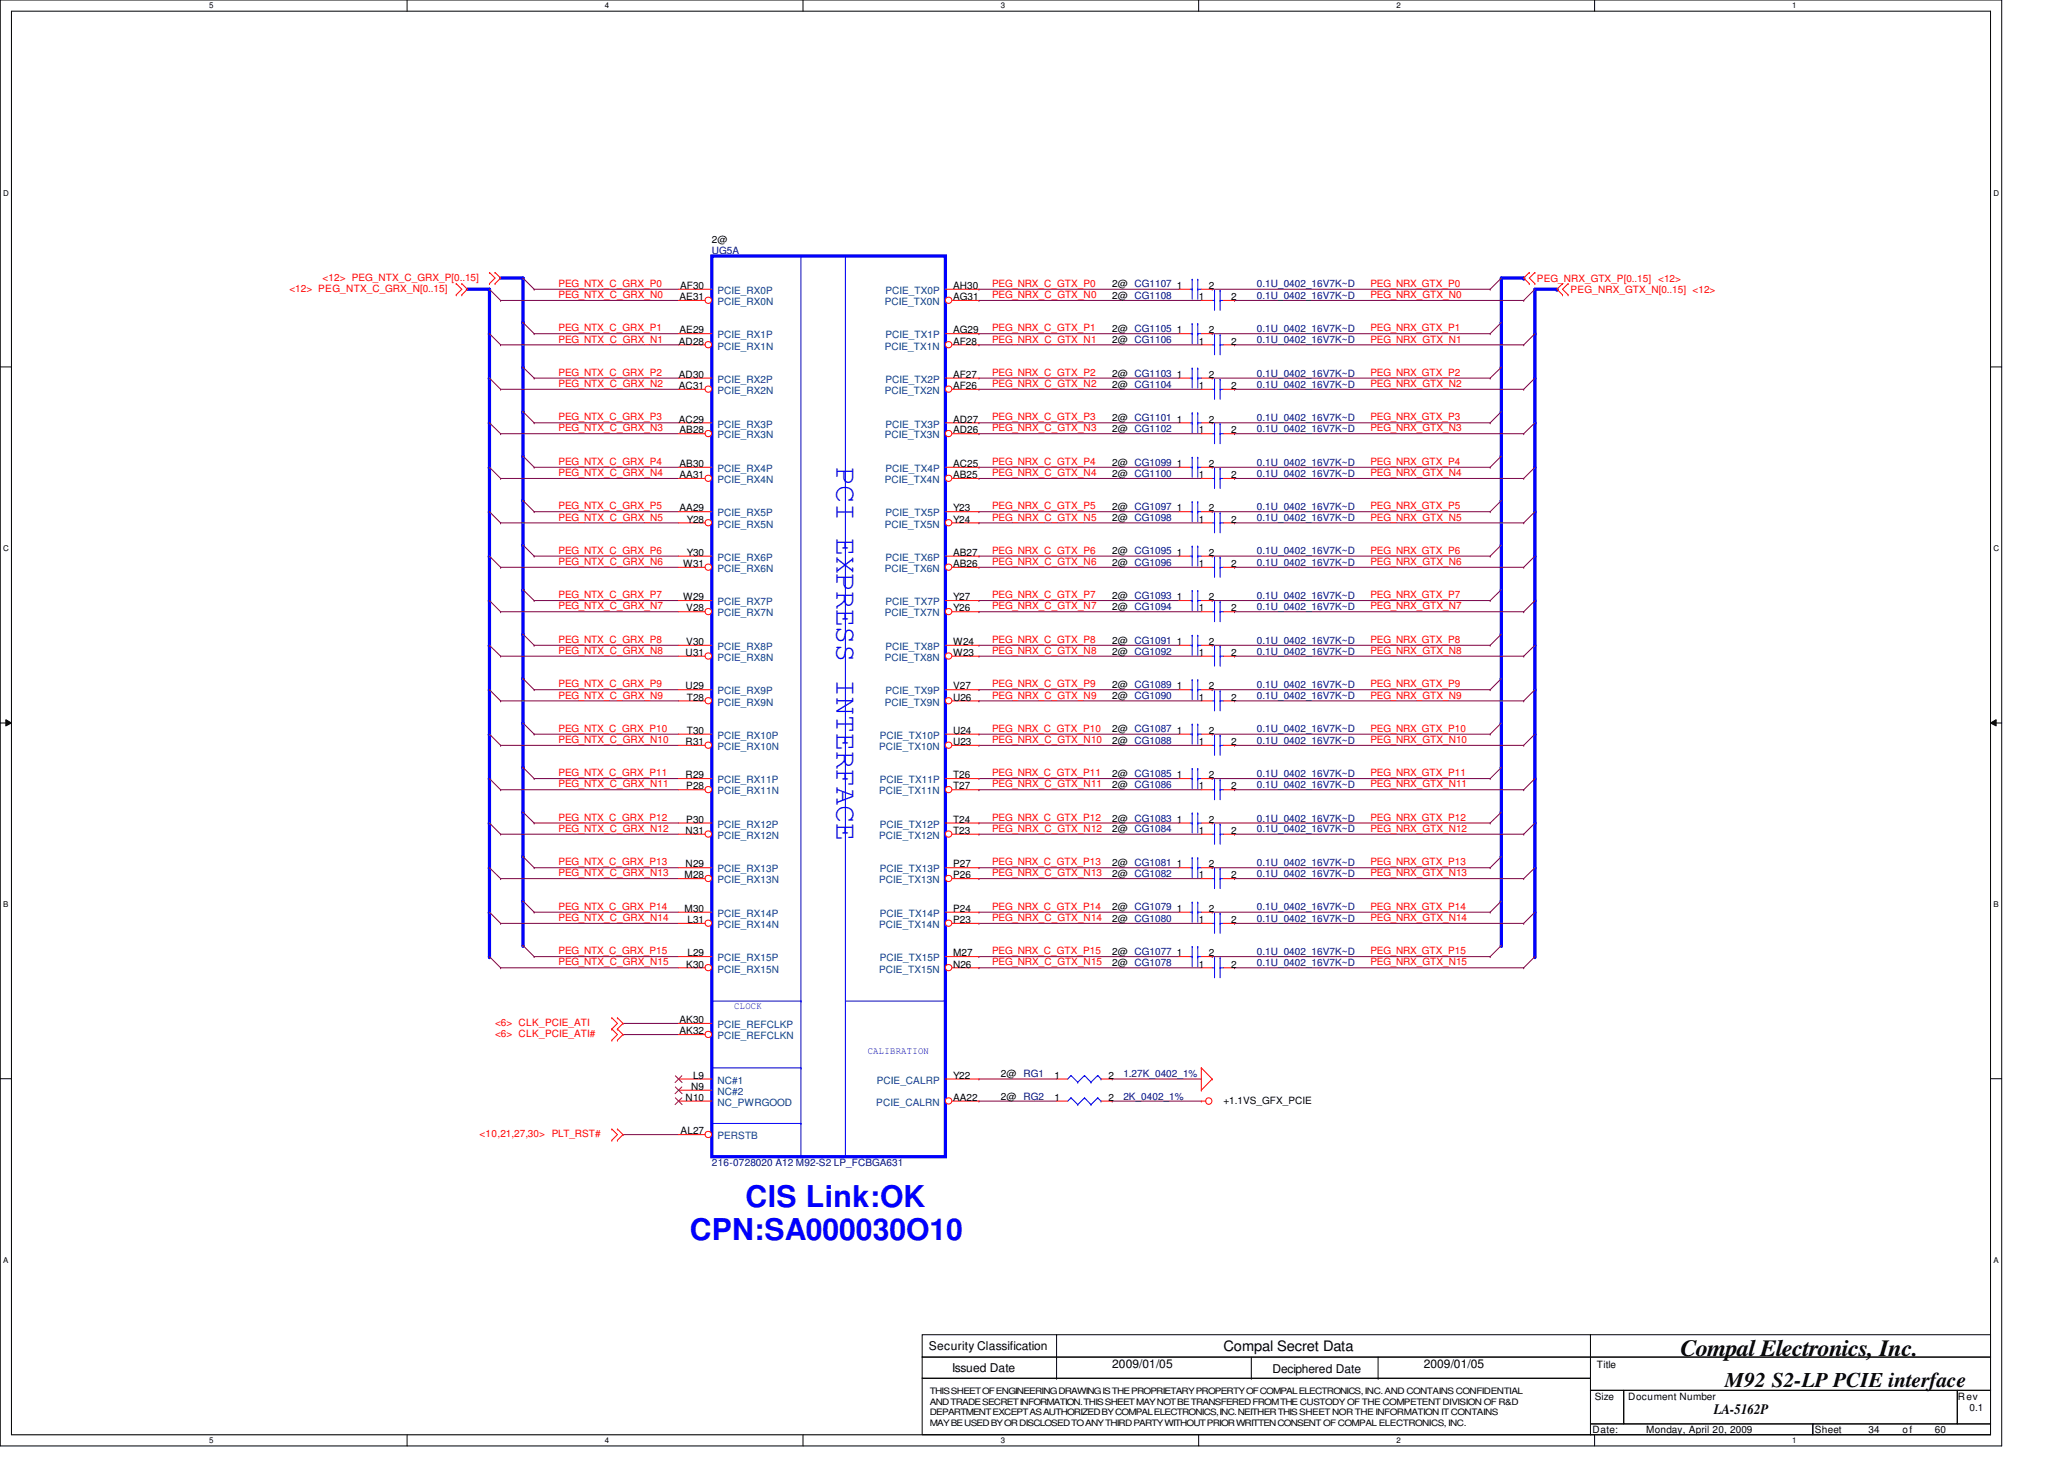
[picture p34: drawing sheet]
<svg xmlns="http://www.w3.org/2000/svg" width="297mm" height="210mm" viewBox="0 0 297 210" stroke-linecap="round" stroke-linejoin="round" font-family="sans-serif">
<defs><g id="words">
<g font-size="4.3" fill="#00f">
<text x="120.4" y="67.2" transform="rotate(90 120.4 67.2)">PCI EXPRESS INTERFACE</text>
<text x="107.3" y="173.7">CIS Link:OK</text>
<text x="99.3" y="178.4">CPN:SA000030O10</text>
</g>
<text font-size="3.3" x="241.8" y="195.1">Compal Electronics, Inc.</text>
<text font-size="3" x="248.2" y="199.6">M92 S2-LP PCIE interface</text>
<g font-size="2.1">
<text x="176.1" y="194.4">Compal Secret Data</text>
<text x="246.6" y="203.5">LA-5162P</text>
</g>
<g font-size="1.7">
<text x="133.7" y="194.3">Security Classification</text>
<text x="137" y="197.3">Issued Date</text>
<text x="160.1" y="196.8">2009/01/05</text>
<text x="183.1" y="197.5">Deciphered Date</text>
<text x="204.9" y="196.8">2009/01/05</text>
</g>
<g font-size="1.4">
<text x="102.4" y="35">2@</text>
<text x="97.9" y="41.6">AF30</text>
<text x="137.2" y="41.6">AH30</text>
<text x="160.1" y="41.4">2@ CG1107</text>
<text x="169.4" y="41.6">1</text>
<text x="174" y="41.6">2</text>
<text x="97.8" y="43.2">AE31</text>
<text x="97.8" y="48">AE29</text>
<text x="137.2" y="43.2">AG31</text>
<text x="137.2" y="48">AG29</text>
<text x="160.1" y="43">2@ CG1108</text>
<text x="160.1" y="47.8">2@ CG1105</text>
<text x="169.4" y="48">1</text>
<text x="172.5" y="43.2">1</text>
<text x="174" y="48">2</text>
<text x="177.2" y="43.2">2</text>
<text x="97.7" y="49.6">AD28</text>
<text x="137.2" y="49.6">AF28</text>
<text x="160.1" y="49.4">2@ CG1106</text>
<text x="172.5" y="49.6">1</text>
<text x="177.2" y="49.6">2</text>
<text x="97.7" y="56">AC31</text>
<text x="97.7" y="54.4">AD30</text>
<text x="137.2" y="56">AF26</text>
<text x="137.2" y="54.4">AF27</text>
<text x="160.1" y="55.8">2@ CG1104</text>
<text x="160.1" y="54.2">2@ CG1103</text>
<text x="169.4" y="54.4">1</text>
<text x="172.5" y="56">1</text>
<text x="174" y="54.4">2</text>
<text x="177.2" y="56">2</text>
<text x="97.7" y="60.8">AC29</text>
<text x="97.8" y="62.4">AB28</text>
<text x="137.2" y="62.4">AD26</text>
<text x="137.2" y="60.8">AD27</text>
<text x="160.1" y="60.6">2@ CG1101</text>
<text x="160.1" y="62.2">2@ CG1102</text>
<text x="169.4" y="60.8">1</text>
<text x="172.5" y="62.4">1</text>
<text x="174" y="60.8">2</text>
<text x="177.2" y="62.4">2</text>
<text x="97.8" y="68.8">AA31</text>
<text x="97.8" y="67.2">AB30</text>
<text x="137.2" y="68.8">AB25</text>
<text x="137.2" y="67.2">AC25</text>
<text x="160.1" y="67">2@ CG1099</text>
<text x="160.1" y="68.6">2@ CG1100</text>
<text x="169.4" y="67.2">1</text>
<text x="172.5" y="68.8">1</text>
<text x="174" y="67.2">2</text>
<text x="177.2" y="68.8">2</text>
<text x="97.8" y="73.6">AA29</text>
<text x="98.8" y="75.2">Y28</text>
<text x="137.2" y="75.2">Y24</text>
<text x="137.2" y="73.6">Y23</text>
<text x="160.1" y="73.4">2@ CG1097</text>
<text x="160.1" y="75">2@ CG1098</text>
<text x="169.4" y="73.6">1</text>
<text x="172.5" y="75.2">1</text>
<text x="174" y="73.6">2</text>
<text x="177.2" y="75.2">2</text>
<text x="98.3" y="81.6">W31</text>
<text x="98.8" y="80">Y30</text>
<text x="137.2" y="81.6">AB26</text>
<text x="137.2" y="80">AB27</text>
<text x="160.1" y="81.4">2@ CG1096</text>
<text x="160.1" y="79.8">2@ CG1095</text>
<text x="169.4" y="80">1</text>
<text x="172.5" y="81.6">1</text>
<text x="174" y="80">2</text>
<text x="177.2" y="81.6">2</text>
<text x="98.3" y="86.4">W29</text>
<text x="98.8" y="88">V28</text>
<text x="137.2" y="88">Y26</text>
<text x="137.2" y="86.4">Y27</text>
<text x="160.1" y="86.2">2@ CG1093</text>
<text x="160.1" y="87.8">2@ CG1094</text>
<text x="169.4" y="86.4">1</text>
<text x="172.5" y="88">1</text>
<text x="174" y="86.4">2</text>
<text x="177.2" y="88">2</text>
<text x="98.7" y="94.4">U31</text>
<text x="98.8" y="92.8">V30</text>
<text x="137.2" y="94.4">W23</text>
<text x="137.2" y="92.8">W24</text>
<text x="160.1" y="92.6">2@ CG1091</text>
<text x="160.1" y="94.2">2@ CG1092</text>
<text x="169.4" y="92.8">1</text>
<text x="172.5" y="94.4">1</text>
<text x="174" y="92.8">2</text>
<text x="177.2" y="94.4">2</text>
<text x="98.7" y="99.2">U29</text>
<text x="98.8" y="100.8">T28</text>
<text x="137.2" y="100.8">U26</text>
<text x="137.2" y="99.2">V27</text>
<text x="160.1" y="100.6">2@ CG1090</text>
<text x="160.1" y="99">2@ CG1089</text>
<text x="169.4" y="99.2">1</text>
<text x="172.5" y="100.8">1</text>
<text x="174" y="99.2">2</text>
<text x="177.2" y="100.8">2</text>
<text x="98.7" y="107.2">R31</text>
<text x="98.8" y="105.6">T30</text>
<text x="137.2" y="107.2">U23</text>
<text x="137.2" y="105.6">U24</text>
<text x="160.1" y="107">2@ CG1088</text>
<text x="160.1" y="105.4">2@ CG1087</text>
<text x="169.4" y="105.6">1</text>
<text x="172.5" y="107.2">1</text>
<text x="174" y="105.6">2</text>
<text x="177.2" y="107.2">2</text>
<text x="98.7" y="112">R29</text>
<text x="98.8" y="113.6">P28</text>
<text x="137.2" y="113.6">T27</text>
<text x="137.2" y="112">T26</text>
<text x="160.1" y="111.8">2@ CG1085</text>
<text x="160.1" y="113.4">2@ CG1086</text>
<text x="169.4" y="112">1</text>
<text x="172.5" y="113.6">1</text>
<text x="174" y="112">2</text>
<text x="177.2" y="113.6">2</text>
<text x="98.7" y="120">N31</text>
<text x="98.8" y="118.4">P30</text>
<text x="137.2" y="120">T23</text>
<text x="137.2" y="118.4">T24</text>
<text x="160.1" y="119.8">2@ CG1084</text>
<text x="160.1" y="118.2">2@ CG1083</text>
<text x="169.4" y="118.4">1</text>
<text x="172.5" y="120">1</text>
<text x="174" y="118.4">2</text>
<text x="177.2" y="120">2</text>
<text x="98.7" y="124.8">N29</text>
<text x="137.2" y="124.8">P27</text>
<text x="160.1" y="124.6">2@ CG1081</text>
<text x="169.4" y="124.8">1</text>
<text x="174" y="124.8">2</text>
<text x="98.5" y="126.4">M28</text>
<text x="98.5" y="131.2">M30</text>
<text x="137.2" y="126.4">P26</text>
<text x="137.2" y="131.2">P24</text>
<text x="160.1" y="131">2@ CG1079</text>
<text x="160.1" y="126.2">2@ CG1082</text>
<text x="169.4" y="131.2">1</text>
<text x="172.5" y="126.4">1</text>
<text x="174" y="131.2">2</text>
<text x="177.2" y="126.4">2</text>
<text x="98.9" y="132.8">L31</text>
<text x="98.9" y="137.6">L29</text>
<text x="137.2" y="132.8">P23</text>
<text x="137.2" y="137.6">M27</text>
<text x="160.1" y="137.4">2@ CG1077</text>
<text x="160.1" y="132.6">2@ CG1080</text>
<text x="169.4" y="137.6">1</text>
<text x="172.5" y="132.8">1</text>
<text x="174" y="137.6">2</text>
<text x="177.2" y="132.8">2</text>
<text x="98.8" y="139.2">K30</text>
<text x="137.2" y="139.2">N26</text>
<text x="160.1" y="139">2@ CG1078</text>
<text x="172.5" y="139.2">1</text>
<text x="177.2" y="139.2">2</text>
<text x="97.8" y="148.8">AK32</text>
<text x="97.8" y="147.2">AK30</text>
<text x="99.7" y="155.2">L9</text>
<text x="137.2" y="155.2">Y22</text>
<text x="144.1" y="155">2@ RG1</text>
<text x="151.8" y="155.2">1</text>
<text x="159.6" y="155.2">2</text>
<text x="98.7" y="158.4">N10</text>
<text x="99.5" y="156.8">N9</text>
<text x="137.2" y="158.4">AA22</text>
<text x="144.1" y="158.2">2@ RG2</text>
<text x="151.8" y="158.4">1</text>
<text x="159.6" y="158.4">2</text>
<text x="176.1" y="158.8">+1.1VS_GFX_PCIE</text>
<text x="98" y="163.2">AL27</text>
<text x="229.8" y="196.8">Title</text>
<text x="229.5" y="201.4">Size</text>
<text x="234.3" y="201.4">Document Number</text>
<text x="281.8" y="201.4">Rev</text>
<text x="283.5" y="203">0.1</text>
<text x="229.2" y="206.2">Date:</text>
<text x="236.9" y="206.2">Monday, April 20, 2009</text>
<text x="261.2" y="206.2">Sheet</text>
<text x="268.9" y="206.2">34</text>
<text x="273.8" y="206.2">of</text>
<text x="278.5" y="206.2">60</text>
</g>
<g font-size="1.4" fill="#f00">
<text x="41.7" y="42">&lt;12&gt; PEG_NTX_C_GRX_N[0..15]</text>
<text x="46.4" y="40.4">&lt;12&gt; PEG_NTX_C_GRX_P[0..15]</text>
<text x="80.4" y="41.3">PEG_NTX_C_GRX_P0</text>
<text x="142.8" y="41.3">PEG_NRX_C_GTX_P0</text>
<text x="197.2" y="41.3">PEG_NRX_GTX_P0</text>
<text x="221.2" y="40.6">PEG_NRX_GTX_P[0..15] &lt;12&gt;</text>
<text x="80.4" y="42.9">PEG_NTX_C_GRX_N0</text>
<text x="80.4" y="47.7">PEG_NTX_C_GRX_P1</text>
<text x="142.8" y="42.9">PEG_NRX_C_GTX_N0</text>
<text x="142.8" y="47.7">PEG_NRX_C_GTX_P1</text>
<text x="197.2" y="42.9">PEG_NRX_GTX_N0</text>
<text x="197.2" y="47.7">PEG_NRX_GTX_P1</text>
<text x="226" y="42.2">PEG_NRX_GTX_N[0..15] &lt;12&gt;</text>
<text x="80.4" y="49.3">PEG_NTX_C_GRX_N1</text>
<text x="142.8" y="49.3">PEG_NRX_C_GTX_N1</text>
<text x="197.2" y="49.3">PEG_NRX_GTX_N1</text>
<text x="80.4" y="55.7">PEG_NTX_C_GRX_N2</text>
<text x="80.4" y="54.1">PEG_NTX_C_GRX_P2</text>
<text x="142.8" y="54.1">PEG_NRX_C_GTX_P2</text>
<text x="142.8" y="55.7">PEG_NRX_C_GTX_N2</text>
<text x="197.2" y="54.1">PEG_NRX_GTX_P2</text>
<text x="197.2" y="55.7">PEG_NRX_GTX_N2</text>
<text x="80.4" y="62.1">PEG_NTX_C_GRX_N3</text>
<text x="80.4" y="60.5">PEG_NTX_C_GRX_P3</text>
<text x="142.8" y="60.5">PEG_NRX_C_GTX_P3</text>
<text x="142.8" y="62.1">PEG_NRX_C_GTX_N3</text>
<text x="197.2" y="62.1">PEG_NRX_GTX_N3</text>
<text x="197.2" y="60.5">PEG_NRX_GTX_P3</text>
<text x="80.4" y="66.9">PEG_NTX_C_GRX_P4</text>
<text x="80.4" y="68.5">PEG_NTX_C_GRX_N4</text>
<text x="142.8" y="66.9">PEG_NRX_C_GTX_P4</text>
<text x="142.8" y="68.5">PEG_NRX_C_GTX_N4</text>
<text x="197.2" y="68.5">PEG_NRX_GTX_N4</text>
<text x="197.2" y="66.9">PEG_NRX_GTX_P4</text>
<text x="80.4" y="73.3">PEG_NTX_C_GRX_P5</text>
<text x="80.4" y="74.9">PEG_NTX_C_GRX_N5</text>
<text x="142.8" y="74.9">PEG_NRX_C_GTX_N5</text>
<text x="142.8" y="73.3">PEG_NRX_C_GTX_P5</text>
<text x="197.2" y="74.9">PEG_NRX_GTX_N5</text>
<text x="197.2" y="73.3">PEG_NRX_GTX_P5</text>
<text x="80.4" y="81.3">PEG_NTX_C_GRX_N6</text>
<text x="80.4" y="79.7">PEG_NTX_C_GRX_P6</text>
<text x="142.8" y="81.3">PEG_NRX_C_GTX_N6</text>
<text x="142.8" y="79.7">PEG_NRX_C_GTX_P6</text>
<text x="197.2" y="81.3">PEG_NRX_GTX_N6</text>
<text x="197.2" y="79.7">PEG_NRX_GTX_P6</text>
<text x="80.4" y="87.7">PEG_NTX_C_GRX_N7</text>
<text x="80.4" y="86.1">PEG_NTX_C_GRX_P7</text>
<text x="142.8" y="87.7">PEG_NRX_C_GTX_N7</text>
<text x="142.8" y="86.1">PEG_NRX_C_GTX_P7</text>
<text x="197.2" y="86.1">PEG_NRX_GTX_P7</text>
<text x="197.2" y="87.7">PEG_NRX_GTX_N7</text>
<text x="80.4" y="92.5">PEG_NTX_C_GRX_P8</text>
<text x="80.4" y="94.1">PEG_NTX_C_GRX_N8</text>
<text x="142.8" y="92.5">PEG_NRX_C_GTX_P8</text>
<text x="142.8" y="94.1">PEG_NRX_C_GTX_N8</text>
<text x="197.2" y="92.5">PEG_NRX_GTX_P8</text>
<text x="197.2" y="94.1">PEG_NRX_GTX_N8</text>
<text x="80.4" y="98.9">PEG_NTX_C_GRX_P9</text>
<text x="80.4" y="100.5">PEG_NTX_C_GRX_N9</text>
<text x="142.8" y="100.5">PEG_NRX_C_GTX_N9</text>
<text x="142.8" y="98.9">PEG_NRX_C_GTX_P9</text>
<text x="197.2" y="100.5">PEG_NRX_GTX_N9</text>
<text x="197.2" y="98.9">PEG_NRX_GTX_P9</text>
<text x="80.4" y="106.9">PEG_NTX_C_GRX_N10</text>
<text x="80.4" y="105.3">PEG_NTX_C_GRX_P10</text>
<text x="142.8" y="105.3">PEG_NRX_C_GTX_P10</text>
<text x="142.8" y="106.9">PEG_NRX_C_GTX_N10</text>
<text x="197.2" y="105.3">PEG_NRX_GTX_P10</text>
<text x="197.2" y="106.9">PEG_NRX_GTX_N10</text>
<text x="80.4" y="111.7">PEG_NTX_C_GRX_P11</text>
<text x="80.4" y="113.3">PEG_NTX_C_GRX_N11</text>
<text x="142.8" y="111.7">PEG_NRX_C_GTX_P11</text>
<text x="142.8" y="113.3">PEG_NRX_C_GTX_N11</text>
<text x="197.2" y="113.3">PEG_NRX_GTX_N11</text>
<text x="197.2" y="111.7">PEG_NRX_GTX_P11</text>
<text x="80.4" y="119.7">PEG_NTX_C_GRX_N12</text>
<text x="80.4" y="118.1">PEG_NTX_C_GRX_P12</text>
<text x="142.8" y="118.1">PEG_NRX_C_GTX_P12</text>
<text x="142.8" y="119.7">PEG_NRX_C_GTX_N12</text>
<text x="197.2" y="119.7">PEG_NRX_GTX_N12</text>
<text x="197.2" y="118.1">PEG_NRX_GTX_P12</text>
<text x="80.4" y="124.5">PEG_NTX_C_GRX_P13</text>
<text x="142.8" y="124.5">PEG_NRX_C_GTX_P13</text>
<text x="197.2" y="124.5">PEG_NRX_GTX_P13</text>
<text x="80.4" y="126.1">PEG_NTX_C_GRX_N13</text>
<text x="80.4" y="130.9">PEG_NTX_C_GRX_P14</text>
<text x="142.8" y="126.1">PEG_NRX_C_GTX_N13</text>
<text x="142.8" y="130.9">PEG_NRX_C_GTX_P14</text>
<text x="197.2" y="126.1">PEG_NRX_GTX_N13</text>
<text x="197.2" y="130.9">PEG_NRX_GTX_P14</text>
<text x="80.4" y="132.5">PEG_NTX_C_GRX_N14</text>
<text x="80.4" y="137.3">PEG_NTX_C_GRX_P15</text>
<text x="142.8" y="132.5">PEG_NRX_C_GTX_N14</text>
<text x="142.8" y="137.3">PEG_NRX_C_GTX_P15</text>
<text x="197.2" y="132.5">PEG_NRX_GTX_N14</text>
<text x="197.2" y="137.3">PEG_NRX_GTX_P15</text>
<text x="80.4" y="138.9">PEG_NTX_C_GRX_N15</text>
<text x="142.8" y="138.9">PEG_NRX_C_GTX_N15</text>
<text x="197.2" y="138.9">PEG_NRX_GTX_N15</text>
<text x="71.2" y="147.6">&lt;6&gt; CLK_PCIE_ATI</text>
<text x="71.2" y="149.2">&lt;6&gt; CLK_PCIE_ATI#</text>
<text x="69" y="163.6">&lt;10,21,27,30&gt; PLT_RST#</text>
</g>
<g font-size="1.4" fill="#000080">
<text x="102.4" y="36.6">UG5A</text>
<text x="180.9" y="41.4">0.1U_0402_16V7K~D</text>
<text x="180.9" y="43">0.1U_0402_16V7K~D</text>
<text x="180.9" y="47.8">0.1U_0402_16V7K~D</text>
<text x="180.9" y="49.4">0.1U_0402_16V7K~D</text>
<text x="180.9" y="55.8">0.1U_0402_16V7K~D</text>
<text x="180.9" y="54.2">0.1U_0402_16V7K~D</text>
<text x="180.9" y="60.6">0.1U_0402_16V7K~D</text>
<text x="180.9" y="62.2">0.1U_0402_16V7K~D</text>
<text x="180.9" y="67">0.1U_0402_16V7K~D</text>
<text x="180.9" y="68.6">0.1U_0402_16V7K~D</text>
<text x="180.9" y="73.4">0.1U_0402_16V7K~D</text>
<text x="180.9" y="75">0.1U_0402_16V7K~D</text>
<text x="180.9" y="81.4">0.1U_0402_16V7K~D</text>
<text x="180.9" y="79.8">0.1U_0402_16V7K~D</text>
<text x="180.9" y="86.2">0.1U_0402_16V7K~D</text>
<text x="180.9" y="87.8">0.1U_0402_16V7K~D</text>
<text x="180.9" y="92.6">0.1U_0402_16V7K~D</text>
<text x="180.9" y="94.2">0.1U_0402_16V7K~D</text>
<text x="180.9" y="100.6">0.1U_0402_16V7K~D</text>
<text x="180.9" y="99">0.1U_0402_16V7K~D</text>
<text x="180.9" y="107">0.1U_0402_16V7K~D</text>
<text x="180.9" y="105.4">0.1U_0402_16V7K~D</text>
<text x="180.9" y="111.8">0.1U_0402_16V7K~D</text>
<text x="180.9" y="113.4">0.1U_0402_16V7K~D</text>
<text x="180.9" y="119.8">0.1U_0402_16V7K~D</text>
<text x="180.9" y="118.2">0.1U_0402_16V7K~D</text>
<text x="180.9" y="124.6">0.1U_0402_16V7K~D</text>
<text x="180.9" y="131">0.1U_0402_16V7K~D</text>
<text x="180.9" y="126.2">0.1U_0402_16V7K~D</text>
<text x="180.9" y="137.4">0.1U_0402_16V7K~D</text>
<text x="180.9" y="132.6">0.1U_0402_16V7K~D</text>
<text x="180.9" y="139">0.1U_0402_16V7K~D</text>
<text x="161.7" y="155">1.27K_0402_1%</text>
<text x="161.7" y="158.2">2K_0402_1%</text>
<text x="102.4" y="167.8">216-0728020 A12 M92-S2 LP_FCBGA631</text>
</g>
<g font-size="1.4" fill="#004080">
<text x="103.2" y="43.9">PCIE_RX0N</text>
<text x="103.2" y="42.3">PCIE_RX0P</text>
<text x="127.3" y="43.9">PCIE_TX0N</text>
<text x="127.4" y="42.3">PCIE_TX0P</text>
<text x="103.2" y="50.3">PCIE_RX1N</text>
<text x="103.2" y="48.7">PCIE_RX1P</text>
<text x="127.3" y="50.3">PCIE_TX1N</text>
<text x="127.4" y="48.7">PCIE_TX1P</text>
<text x="103.2" y="56.7">PCIE_RX2N</text>
<text x="103.2" y="55.1">PCIE_RX2P</text>
<text x="127.3" y="56.7">PCIE_TX2N</text>
<text x="127.4" y="55.1">PCIE_TX2P</text>
<text x="103.2" y="63.1">PCIE_RX3N</text>
<text x="103.2" y="61.5">PCIE_RX3P</text>
<text x="127.3" y="63.1">PCIE_TX3N</text>
<text x="127.4" y="61.5">PCIE_TX3P</text>
<text x="103.2" y="69.5">PCIE_RX4N</text>
<text x="103.2" y="67.9">PCIE_RX4P</text>
<text x="127.3" y="69.5">PCIE_TX4N</text>
<text x="127.4" y="67.9">PCIE_TX4P</text>
<text x="103.2" y="75.9">PCIE_RX5N</text>
<text x="103.2" y="74.3">PCIE_RX5P</text>
<text x="127.3" y="75.9">PCIE_TX5N</text>
<text x="127.4" y="74.3">PCIE_TX5P</text>
<text x="103.2" y="82.3">PCIE_RX6N</text>
<text x="103.2" y="80.7">PCIE_RX6P</text>
<text x="127.3" y="82.3">PCIE_TX6N</text>
<text x="127.4" y="80.7">PCIE_TX6P</text>
<text x="103.2" y="88.7">PCIE_RX7N</text>
<text x="103.2" y="87.1">PCIE_RX7P</text>
<text x="127.3" y="88.7">PCIE_TX7N</text>
<text x="127.4" y="87.1">PCIE_TX7P</text>
<text x="103.2" y="95.1">PCIE_RX8N</text>
<text x="103.2" y="93.5">PCIE_RX8P</text>
<text x="127.3" y="95.1">PCIE_TX8N</text>
<text x="127.4" y="93.5">PCIE_TX8P</text>
<text x="103.2" y="101.5">PCIE_RX9N</text>
<text x="103.2" y="99.9">PCIE_RX9P</text>
<text x="127.3" y="101.5">PCIE_TX9N</text>
<text x="127.4" y="99.9">PCIE_TX9P</text>
<text x="103.2" y="107.9">PCIE_RX10N</text>
<text x="103.2" y="106.3">PCIE_RX10P</text>
<text x="126.5" y="107.9">PCIE_TX10N</text>
<text x="126.6" y="106.3">PCIE_TX10P</text>
<text x="103.2" y="112.7">PCIE_RX11P</text>
<text x="126.6" y="112.7">PCIE_TX11P</text>
<text x="103.2" y="114.3">PCIE_RX11N</text>
<text x="103.2" y="119.1">PCIE_RX12P</text>
<text x="126.5" y="114.3">PCIE_TX11N</text>
<text x="126.6" y="119.1">PCIE_TX12P</text>
<text x="103.2" y="120.7">PCIE_RX12N</text>
<text x="103.2" y="125.5">PCIE_RX13P</text>
<text x="126.5" y="120.7">PCIE_TX12N</text>
<text x="126.6" y="125.5">PCIE_TX13P</text>
<text x="103.2" y="127.1">PCIE_RX13N</text>
<text x="103.2" y="131.9">PCIE_RX14P</text>
<text x="126.5" y="127.1">PCIE_TX13N</text>
<text x="126.6" y="131.9">PCIE_TX14P</text>
<text x="103.2" y="133.5">PCIE_RX14N</text>
<text x="126.5" y="133.5">PCIE_TX14N</text>
<text x="103.2" y="139.9">PCIE_RX15N</text>
<text x="103.2" y="138.3">PCIE_RX15P</text>
<text x="126.5" y="139.9">PCIE_TX15N</text>
<text x="126.6" y="138.3">PCIE_TX15P</text>
<text x="103.2" y="149.5">PCIE_REFCLKN</text>
<text x="103.2" y="147.9">PCIE_REFCLKP</text>
<text x="103.2" y="155.9">NC#1</text>
<text x="126.2" y="155.9">PCIE_CALRP</text>
<text x="103.2" y="157.5">NC#2</text>
<text x="103.2" y="159.1">NC_PWRGOOD</text>
<text x="126.1" y="159.1">PCIE_CALRN</text>
<text x="103.2" y="163.9">PERSTB</text>
</g>
<g font-size="1.4" fill="#00f">
<text x="105.7" y="145.2">CLOCK</text>
<text x="124.9" y="151.6">CALIBRATION</text>
</g>
<g font-size="1.3">
<text x="133.8" y="200.6">THIS SHEET OF ENGINEERING DRAWING IS THE PROPRIETARY PROPERTY OF COMPAL ELECTRONICS, INC. AND CONTAINS CONFIDENTIAL</text>
<text x="133.8" y="202.1">AND TRADE SECRET INFORMATION. THIS SHEET MAY NOT BETRANSFERED FROM THE CUSTODY OF THE COMPETENT DIVISION OF R&amp;D</text>
<text x="133.8" y="203.6">DEPARTMENT EXCEPT AS AUTHORIZED BY COMPAL ELECTRONICS, INC. NEITHER THIS SHEET NOR THE INFORMATION IT CONTAINS</text>
<text x="133.8" y="205.1">MAY BE USED BY OR DISCLOSED TO ANY THIRD PARTY WITHOUT PRIOR WRITTEN CONSENT OF COMPAL ELECTRONICS, INC.</text>
</g>
<g font-size="1.1">
<text x="30.1" y="1.1">5</text>
<text x="87" y="1.1">4</text>
<text x="144" y="1.1">3</text>
<text x="201" y="1.1">2</text>
<text x="257.9" y="1.1">1</text>
<text x=".5" y="28.2">D</text>
<text x="286.9" y="28.2">D</text>
<text x=".5" y="79.3">C</text>
<text x="286.9" y="79.3">C</text>
<text x=".5" y="130.6">B</text>
<text x="286.9" y="130.6">B</text>
<text x=".5" y="181.7">A</text>
<text x="286.9" y="181.7">A</text>
<text x="30.1" y="207.6">5</text>
<text x="87" y="207.6">4</text>
<text x="144" y="207.6">3</text>
<text x="201" y="207.6">2</text>
<text x="257.9" y="207.6">1</text>
</g>
</g></defs>
<path d="M0 0h288.1v208h-288.1zM1.6 1.6h284.9v204.8h-284.9z" fill="none" stroke="#000" stroke-width=".14"/>
<g fill="#fff">
<path d="M30.1 .2h.6v1.2h-.6z"/>
<path d="M30.1 206.6h.6v1.2h-.6z"/>
</g>
<path d="M58.6 0v1.6M58.6 206.4v1.6" fill="none" stroke="#000" stroke-width=".14"/>
<g fill="#fff">
<path d="M87 .2h.6v1.2h-.6z"/>
<path d="M87 206.6h.6v1.2h-.6z"/>
</g>
<path d="M115.6 0v1.6M115.6 206.4v1.6" fill="none" stroke="#000" stroke-width=".14"/>
<g fill="#fff">
<path d="M144 .2h.6v1.2h-.6z"/>
<path d="M144 206.6h.6v1.2h-.6z"/>
</g>
<path d="M172.5 0v1.6M172.5 206.4v1.6" fill="none" stroke="#000" stroke-width=".14"/>
<g fill="#fff">
<path d="M201 .2h.5v1.2h-.5z"/>
<path d="M201 206.6h.5v1.2h-.5z"/>
</g>
<path d="M229.5 0v1.6M229.5 206.4v1.6" fill="none" stroke="#000" stroke-width=".14"/>
<g fill="#fff">
<path d="M257.9 .2h.6v1.2h-.6z"/>
<path d="M257.9 206.6h.6v1.2h-.6z"/>
<path d="M.5 27.2h.7v1.2h-.7z"/>
<path d="M286.9 27.2h.8v1.2h-.8z"/>
<path d="M.5 78.4h.7v1.1h-.7z"/>
<path d="M286.9 78.4h.8v1.1h-.8z"/>
</g>
<path d="M0 52.8h1.6M286.5 52.8h1.6" fill="none" stroke="#000" stroke-width=".14"/>
<g fill="#fff">
<path d="M.5 129.6h.7v1.2h-.7z"/>
<path d="M286.9 129.6h.7v1.2h-.7z"/>
</g>
<path d="M0 104h1.6M.8 103.5l.8 .5-.8 .4zM286.5 104l.8-.5v.9zM286.5 104h1.6" fill="none" stroke="#000" stroke-width=".14"/>
<path d="M.8 103.5l.8 .5-.8 .4zM286.5 104l.8-.5v.9z" fill="#000"/>
<g fill="#fff">
<path d="M.5 180.8h.7v1.1h-.7z"/>
<path d="M286.9 180.8h.7v1.1h-.7z"/>
</g>
<path d="M0 155.2h1.6M286.5 155.2h1.6" fill="none" stroke="#000" stroke-width=".14"/>
<g fill="none" stroke="#800040" stroke-width=".14">
<path d="M89.7 147.2h.1M89.7 148.8h.1M89.7 147.2h8M89.7 148.8h8M140.9 155.2h.1M140.9 158.4h.1M140.9 158.4h11.2M140.9 155.2h11.2M160.1 158.4h.1M160.1 155.2h.1M160.1 158.4h12.8M160.1 155.2h12.8"/>
<path d="M89.7 163.2h.1M89.7 163.2h8"/>
</g>
<path d="M75.3 40v6.4" fill="none" stroke="#00f" stroke-width=".47"/>
<circle cx="75.3" cy="46.4" r=".23" fill="#00f"/>
<path d="M75.3 46.4v6.4" fill="none" stroke="#00f" stroke-width=".47"/>
<circle cx="75.3" cy="52.8" r=".23" fill="#00f"/>
<path d="M75.3 52.8v6.4" fill="none" stroke="#00f" stroke-width=".47"/>
<circle cx="75.3" cy="59.2" r=".23" fill="#00f"/>
<path d="M75.3 59.2v6.4" fill="none" stroke="#00f" stroke-width=".47"/>
<circle cx="75.3" cy="65.6" r=".23" fill="#00f"/>
<path d="M75.3 65.6v6.4" fill="none" stroke="#00f" stroke-width=".47"/>
<circle cx="75.3" cy="72" r=".23" fill="#00f"/>
<path d="M75.3 78.4v6.4" fill="none" stroke="#00f" stroke-width=".47"/>
<circle cx="75.3" cy="84.8" r=".23" fill="#00f"/>
<path d="M75.3 91.2v6.4" fill="none" stroke="#00f" stroke-width=".47"/>
<circle cx="75.3" cy="97.6" r=".23" fill="#00f"/>
<path d="M75.3 97.6v6.4" fill="none" stroke="#00f" stroke-width=".47"/>
<circle cx="75.3" cy="104" r=".23" fill="#00f"/>
<path d="M75.3 104v6.4" fill="none" stroke="#00f" stroke-width=".47"/>
<circle cx="75.3" cy="110.4" r=".23" fill="#00f"/>
<path d="M75.3 110.4v6.4" fill="none" stroke="#00f" stroke-width=".47"/>
<circle cx="75.3" cy="116.8" r=".23" fill="#00f"/>
<path d="M75.3 116.8v6.4" fill="none" stroke="#00f" stroke-width=".47"/>
<circle cx="75.3" cy="123.2" r=".23" fill="#00f"/>
<path d="M75.3 129.6v6.4" fill="none" stroke="#00f" stroke-width=".47"/>
<circle cx="75.3" cy="136" r=".23" fill="#00f"/>
<path d="M75.3 123.2v6.4" fill="none" stroke="#00f" stroke-width=".47"/>
<circle cx="75.3" cy="129.6" r=".23" fill="#00f"/>
<path d="M75.3 84.8v6.4" fill="none" stroke="#00f" stroke-width=".47"/>
<circle cx="75.3" cy="91.2" r=".23" fill="#00f"/>
<path d="M75.3 72v6.4" fill="none" stroke="#00f" stroke-width=".47"/>
<circle cx="75.3" cy="78.4" r=".23" fill="#00f"/>
<path d="M70.4 41.6v6.4" fill="none" stroke="#00f" stroke-width=".47"/>
<circle cx="70.4" cy="48" r=".23" fill="#00f"/>
<path d="M70.4 48v6.4" fill="none" stroke="#00f" stroke-width=".47"/>
<circle cx="70.4" cy="54.4" r=".23" fill="#00f"/>
<path d="M70.4 60.8v6.4" fill="none" stroke="#00f" stroke-width=".47"/>
<circle cx="70.4" cy="67.2" r=".23" fill="#00f"/>
<path d="M70.4 67.2v6.4" fill="none" stroke="#00f" stroke-width=".47"/>
<circle cx="70.4" cy="73.6" r=".23" fill="#00f"/>
<path d="M70.4 73.6v6.4" fill="none" stroke="#00f" stroke-width=".47"/>
<circle cx="70.4" cy="80" r=".23" fill="#00f"/>
<path d="M70.4 80v6.4" fill="none" stroke="#00f" stroke-width=".47"/>
<circle cx="70.4" cy="86.4" r=".23" fill="#00f"/>
<path d="M70.4 86.4v6.4" fill="none" stroke="#00f" stroke-width=".47"/>
<circle cx="70.4" cy="92.8" r=".23" fill="#00f"/>
<path d="M70.4 99.2v6.4" fill="none" stroke="#00f" stroke-width=".47"/>
<circle cx="70.4" cy="105.6" r=".23" fill="#00f"/>
<path d="M70.4 118.4v6.4" fill="none" stroke="#00f" stroke-width=".47"/>
<circle cx="70.4" cy="124.8" r=".23" fill="#00f"/>
<path d="M70.4 124.8v6.4" fill="none" stroke="#00f" stroke-width=".47"/>
<circle cx="70.4" cy="131.2" r=".23" fill="#00f"/>
<path d="M70.4 131.2v6.4" fill="none" stroke="#00f" stroke-width=".47"/>
<circle cx="70.4" cy="137.6" r=".23" fill="#00f"/>
<path d="M70.4 105.6v6.4" fill="none" stroke="#00f" stroke-width=".47"/>
<circle cx="70.4" cy="112" r=".23" fill="#00f"/>
<path d="M70.4 112v6.4" fill="none" stroke="#00f" stroke-width=".47"/>
<circle cx="70.4" cy="118.4" r=".23" fill="#00f"/>
<path d="M70.4 92.8v6.4" fill="none" stroke="#00f" stroke-width=".47"/>
<circle cx="70.4" cy="99.2" r=".23" fill="#00f"/>
<path d="M70.4 54.4v6.4" fill="none" stroke="#00f" stroke-width=".47"/>
<circle cx="70.4" cy="60.8" r=".23" fill="#00f"/>
<path d="M72 40h3.3" fill="none" stroke="#00f" stroke-width=".47"/>
<circle cx="75.3" cy="40" r=".23" fill="#00f"/>
<path d="M67.3 41.6h3.1" fill="none" stroke="#00f" stroke-width=".47"/>
<circle cx="70.4" cy="41.6" r=".23" fill="#00f"/>
<g fill="none" stroke="#800040" stroke-width=".14">
<path d="M72 43.2h.1M72 49.6h.1M72 56h.1M72 43.2h25.7M72 49.6h25.7M72 56h25.7M76.9 41.6h.1M76.9 48h.1M76.9 54.4h.1M76.9 41.6h20.8M76.9 48h20.8M76.9 54.4h20.8"/>
<path d="M72 62.4h.1M72 68.8h.1M72 75.2h.1M72 62.4h25.7M72 68.8h25.7M72 75.2h25.7M76.9 60.8h.1M76.9 67.2h.1M76.9 73.6h.1M76.9 60.8h20.8M76.9 67.2h20.8M76.9 73.6h20.8"/>
<path d="M72 81.6h.1M72 88h.1M72 94.4h.1M72 81.6h25.7M72 88h25.7M72 94.4h25.7M76.9 80h.1M76.9 86.4h.1M76.9 92.8h.1M76.9 99.2h.1M76.9 80h20.8M76.9 86.4h20.8"/>
<path d="M76.9 92.8h20.8M76.9 99.2h20.8M72 100.8h.1M72 107.2h.1M72 113.6h.1M72 100.8h25.7M72 107.2h25.7M72 113.6h25.7M76.9 105.6h.1M76.9 112h.1M76.9 118.4h.1M76.9 105.6h20.8"/>
<path d="M76.9 112h20.8M76.9 118.4h20.8M72 120h.1M72 126.4h.1M72 132.8h.1M72 139.2h.1M72 120h25.7M72 126.4h25.7M72 132.8h25.7M72 139.2h25.7M76.9 124.8h.1M76.9 131.2h.1"/>
<path d="M76.9 137.6h.1M76.9 124.8h20.8M76.9 131.2h20.8M76.9 137.6h20.8"/>
</g>
<path d="M216.1 97.6v6.4" fill="none" stroke="#00f" stroke-width=".47"/>
<circle cx="216.1" cy="104" r=".23" fill="#00f"/>
<path d="M220.9 67.2v6.4" fill="none" stroke="#00f" stroke-width=".47"/>
<circle cx="220.9" cy="73.6" r=".23" fill="#00f"/>
<path d="M220.9 60.8v6.4" fill="none" stroke="#00f" stroke-width=".47"/>
<circle cx="220.9" cy="67.2" r=".23" fill="#00f"/>
<path d="M220.9 41.6v6.4" fill="none" stroke="#00f" stroke-width=".47"/>
<circle cx="220.9" cy="48" r=".23" fill="#00f"/>
<path d="M216.1 78.4v6.4" fill="none" stroke="#00f" stroke-width=".47"/>
<circle cx="216.1" cy="84.8" r=".23" fill="#00f"/>
<path d="M216.1 123.2v6.4" fill="none" stroke="#00f" stroke-width=".47"/>
<circle cx="216.1" cy="129.6" r=".23" fill="#00f"/>
<path d="M220.9 86.4v6.4" fill="none" stroke="#00f" stroke-width=".47"/>
<circle cx="220.9" cy="92.8" r=".23" fill="#00f"/>
<path d="M216.1 46.4v6.4" fill="none" stroke="#00f" stroke-width=".47"/>
<circle cx="216.1" cy="52.8" r=".23" fill="#00f"/>
<path d="M220.9 41.6h3.2" fill="none" stroke="#00f" stroke-width=".47"/>
<circle cx="224.1" cy="41.6" r=".23" fill="#00f"/>
<path d="M216.1 59.2v6.4" fill="none" stroke="#00f" stroke-width=".47"/>
<circle cx="216.1" cy="65.6" r=".23" fill="#00f"/>
<path d="M220.9 112v6.4" fill="none" stroke="#00f" stroke-width=".47"/>
<circle cx="220.9" cy="118.4" r=".23" fill="#00f"/>
<path d="M216.1 129.6v6.4" fill="none" stroke="#00f" stroke-width=".47"/>
<circle cx="216.1" cy="136" r=".23" fill="#00f"/>
<path d="M220.9 48v6.4" fill="none" stroke="#00f" stroke-width=".47"/>
<circle cx="220.9" cy="54.4" r=".23" fill="#00f"/>
<path d="M216.1 40v6.4" fill="none" stroke="#00f" stroke-width=".47"/>
<circle cx="216.1" cy="46.4" r=".23" fill="#00f"/>
<path d="M220.9 92.8v6.4" fill="none" stroke="#00f" stroke-width=".47"/>
<circle cx="220.9" cy="99.2" r=".23" fill="#00f"/>
<path d="M216.1 84.8v6.4" fill="none" stroke="#00f" stroke-width=".47"/>
<circle cx="216.1" cy="91.2" r=".23" fill="#00f"/>
<path d="M216.1 91.2v6.4" fill="none" stroke="#00f" stroke-width=".47"/>
<circle cx="216.1" cy="97.6" r=".23" fill="#00f"/>
<path d="M216.1 104v6.4" fill="none" stroke="#00f" stroke-width=".47"/>
<circle cx="216.1" cy="110.4" r=".23" fill="#00f"/>
<path d="M220.9 105.6v6.4" fill="none" stroke="#00f" stroke-width=".47"/>
<circle cx="220.9" cy="112" r=".23" fill="#00f"/>
<path d="M216.1 72v6.4" fill="none" stroke="#00f" stroke-width=".47"/>
<circle cx="216.1" cy="78.4" r=".23" fill="#00f"/>
<path d="M220.9 118.4v6.4" fill="none" stroke="#00f" stroke-width=".47"/>
<circle cx="220.9" cy="124.8" r=".23" fill="#00f"/>
<path d="M216.1 52.8v6.4" fill="none" stroke="#00f" stroke-width=".47"/>
<circle cx="216.1" cy="59.2" r=".23" fill="#00f"/>
<path d="M220.9 73.6v6.4" fill="none" stroke="#00f" stroke-width=".47"/>
<circle cx="220.9" cy="80" r=".23" fill="#00f"/>
<path d="M220.9 54.4v6.4" fill="none" stroke="#00f" stroke-width=".47"/>
<circle cx="220.9" cy="60.8" r=".23" fill="#00f"/>
<path d="M216.1 40h3.2" fill="none" stroke="#00f" stroke-width=".47"/>
<circle cx="219.3" cy="40" r=".23" fill="#00f"/>
<path d="M216.1 65.6v6.4" fill="none" stroke="#00f" stroke-width=".47"/>
<circle cx="216.1" cy="72" r=".23" fill="#00f"/>
<path d="M220.9 80v6.4" fill="none" stroke="#00f" stroke-width=".47"/>
<circle cx="220.9" cy="86.4" r=".23" fill="#00f"/>
<path d="M220.9 99.2v6.4" fill="none" stroke="#00f" stroke-width=".47"/>
<circle cx="220.9" cy="105.6" r=".23" fill="#00f"/>
<path d="M220.9 124.8v6.4" fill="none" stroke="#00f" stroke-width=".47"/>
<circle cx="220.9" cy="131.2" r=".23" fill="#00f"/>
<path d="M216.1 110.4v6.4" fill="none" stroke="#00f" stroke-width=".47"/>
<circle cx="216.1" cy="116.8" r=".23" fill="#00f"/>
<path d="M220.9 131.2v6.4" fill="none" stroke="#00f" stroke-width=".47"/>
<circle cx="220.9" cy="137.6" r=".23" fill="#00f"/>
<path d="M216.1 116.8v6.4" fill="none" stroke="#00f" stroke-width=".47"/>
<circle cx="216.1" cy="123.2" r=".23" fill="#00f"/>
<g fill="none" stroke="#800040" stroke-width=".14">
<path d="M70.4 41.6h.1M70.4 48h.1M70.4 54.4h.1M70.4 41.6l1.6 1.6M70.4 48l1.6 1.6M70.4 54.4l1.6 1.6M75.3 40h.1M75.3 46.4h.1M75.3 52.8h.1M75.3 59.2h.1M75.3 40l1.6 1.6M75.3 46.4l1.6 1.6"/>
<path d="M75.3 52.8l1.6 1.6M75.3 59.2l1.6 1.6M140.9 41.6h.1M140.9 43.2h.1M140.9 48h.1M140.9 49.6h.1M140.9 54.4h.1M140.9 56h.1M140.9 41.6h28.8M140.9 43.2h32M140.9 48h28.8M140.9 49.6h32"/>
<path d="M140.9 54.4h28.8M140.9 56h32M174.5 41.6h.1M174.5 48h.1M174.5 54.4h.1M174.5 41.6h40M174.5 48h40M174.5 54.4h40M177.7 43.2h.1M177.7 49.6h.1M177.7 56h.1M177.7 43.2h41.6"/>
<path d="M177.7 49.6h41.6M177.7 56h41.6M214.5 54.4h.1M214.5 41.6h.1M214.5 48h.1M216.1 52.8l-1.6 1.6M216.1 40l-1.6 1.6M216.1 46.4l-1.6 1.6M216.1 59.2l-1.6 1.6M219.3 49.6h.1M219.3 43.2h.1M219.3 56h.1"/>
<path d="M220.9 48l-1.6 1.6M220.9 41.6l-1.6 1.6M220.9 54.4l-1.6 1.6M70.4 60.8h.1M70.4 67.2h.1M70.4 73.6h.1M70.4 73.6l1.6 1.6M70.4 60.8l1.6 1.6M70.4 67.2l1.6 1.6M75.3 78.4h.1M75.3 72h.1M75.3 65.6h.1"/>
<path d="M75.3 78.4l1.6 1.6M75.3 72l1.6 1.6M75.3 65.6l1.6 1.6M140.9 60.8h.1M140.9 62.4h.1M140.9 67.2h.1M140.9 68.8h.1M140.9 75.2h.1M140.9 73.6h.1M140.9 62.4h32M140.9 60.8h28.8M140.9 68.8h32"/>
<path d="M140.9 67.2h28.8M140.9 75.2h32M140.9 73.6h28.8M174.5 60.8h.1M174.5 67.2h.1M174.5 73.6h.1M174.5 60.8h40M174.5 67.2h40M174.5 73.6h40M177.7 62.4h.1M177.7 68.8h.1M177.7 75.2h.1"/>
<path d="M177.7 62.4h41.6M177.7 68.8h41.6M177.7 75.2h41.6M214.5 67.2h.1M214.5 60.8h.1M214.5 73.6h.1M216.1 65.6l-1.6 1.6M216.1 78.4l-1.6 1.6M216.1 72l-1.6 1.6M219.3 62.4h.1M219.3 75.2h.1M219.3 68.8h.1"/>
<path d="M220.9 60.8l-1.6 1.6M220.9 73.6l-1.6 1.6M220.9 67.2l-1.6 1.6M70.4 80h.1M70.4 86.4h.1M70.4 92.8h.1M70.4 99.2h.1M70.4 86.4l1.6 1.6M70.4 80l1.6 1.6M70.4 92.8l1.6 1.6M70.4 99.2l1.6 1.6M75.3 97.6h.1"/>
<path d="M75.3 91.2h.1M75.3 84.8h.1M75.3 97.6l1.6 1.6M75.3 91.2l1.6 1.6M75.3 84.8l1.6 1.6M140.9 81.6h.1M140.9 80h.1M140.9 88h.1M140.9 86.4h.1M140.9 92.8h.1M140.9 94.4h.1M140.9 99.2h.1"/>
<path d="M140.9 81.6h32M140.9 80h28.8M140.9 86.4h28.8M140.9 88h32M140.9 92.8h28.8M140.9 94.4h32M140.9 99.2h28.8M174.5 80h.1M174.5 86.4h.1M174.5 92.8h.1M174.5 99.2h.1M174.5 80h40"/>
<path d="M174.5 86.4h40M174.5 92.8h40M174.5 99.2h40M177.7 81.6h.1M177.7 88h.1M177.7 94.4h.1M177.7 81.6h41.6M177.7 88h41.6M177.7 94.4h41.6M214.5 86.4h.1M214.5 99.2h.1M214.5 80h.1"/>
<path d="M214.5 92.8h.1M216.1 84.8l-1.6 1.6M216.1 97.6l-1.6 1.6M216.1 91.2l-1.6 1.6M219.3 81.6h.1M219.3 94.4h.1M219.3 88h.1M220.9 80l-1.6 1.6M220.9 92.8l-1.6 1.6M220.9 86.4l-1.6 1.6M220.9 99.2l-1.6 1.6M70.4 105.6h.1"/>
<path d="M70.4 112h.1M70.4 118.4h.1M70.4 118.4l1.6 1.6M70.4 105.6l1.6 1.6M70.4 112l1.6 1.6M75.3 116.8h.1M75.3 110.4h.1M75.3 104h.1M75.3 116.8l1.6 1.6M75.3 110.4l1.6 1.6M75.3 104l1.6 1.6M140.9 100.8h.1"/>
<path d="M140.9 105.6h.1M140.9 107.2h.1M140.9 112h.1M140.9 113.6h.1M140.9 118.4h.1M140.9 100.8h32M140.9 105.6h28.8M140.9 107.2h32M140.9 113.6h32M140.9 112h28.8M140.9 118.4h28.8M174.5 105.6h.1"/>
<path d="M174.5 112h.1M174.5 118.4h.1M174.5 105.6h40M174.5 112h40M174.5 118.4h40M177.7 100.8h.1M177.7 107.2h.1M177.7 113.6h.1M177.7 100.8h41.6M177.7 107.2h41.6M177.7 113.6h41.6M214.5 112h.1"/>
<path d="M214.5 105.6h.1M214.5 118.4h.1M216.1 110.4l-1.6 1.6M216.1 104l-1.6 1.6M216.1 116.8l-1.6 1.6M219.3 107.2h.1M219.3 100.8h.1M219.3 113.6h.1M220.9 118.4l-1.6 1.6M220.9 105.6l-1.6 1.6M220.9 112l-1.6 1.6M70.4 124.8h.1"/>
<path d="M70.4 131.2h.1M70.4 137.6h.1M70.4 131.2l1.6 1.6M70.4 124.8l1.6 1.6M70.4 137.6l1.6 1.6M75.3 136h.1M75.3 129.6h.1M75.3 123.2h.1M75.3 136l1.6 1.6M75.3 129.6l1.6 1.6M75.3 123.2l1.6 1.6M140.9 120h.1"/>
<path d="M140.9 126.4h.1M140.9 124.8h.1M140.9 131.2h.1M140.9 132.8h.1M140.9 139.2h.1M140.9 137.6h.1M140.9 120h32M140.9 126.4h32M140.9 124.8h28.8M140.9 131.2h28.8M140.9 132.8h32M140.9 139.2h32"/>
<path d="M140.9 137.6h28.8M174.5 124.8h.1M174.5 131.2h.1M174.5 137.6h.1M174.5 124.8h40M174.5 131.2h40M174.5 137.6h40M177.7 120h.1M177.7 126.4h.1M177.7 132.8h.1M177.7 139.2h.1M177.7 120h41.6"/>
<path d="M177.7 126.4h41.6M177.7 132.8h41.6M177.7 139.2h41.6M214.5 124.8h.1M214.5 137.6h.1M214.5 131.2h.1M216.1 123.2l-1.6 1.6M216.1 136l-1.6 1.6M216.1 129.6l-1.6 1.6M219.3 132.8h.1M219.3 120h.1M219.3 126.4h.1"/>
<path d="M219.3 139.2h.1M220.9 131.2l-1.6 1.6M220.9 124.8l-1.6 1.6M220.9 137.6l-1.6 1.6"/>
</g>
<g fill="none" stroke="#f00" stroke-width=".14">
<path d="M70.4 39.2h.1M70.4 39.2l.8 .8-.8 .8M71.2 39.2h.1M71.2 39.2l.8 .8-.8 .8M220.1 39.2h.1M220.1 39.2l-.8 .8 .8 .8M220.9 39.2h.1M220.9 39.2l-.8 .8 .8 .8M65.7 40.8h.1M65.7 42.4h.1M65.7 40.8l.8 .8-.8 .8M66.5 42.4h.1"/>
<path d="M66.5 40.8h.1M66.5 40.8l.8 .8-.8 .8M70.4 40.8h.1M71.2 40.8h.1M220.1 40.8h.1M220.9 40.8h.1M224.9 40.8h.1M224.9 42.4h.1M224.9 40.8l-.8 .8 .8 .8M225.7 42.4h.1M225.7 40.8h.1M225.7 40.8l-.8 .8 .8 .8"/>
<path d="M169.7 60.8h1.6M172.9 60.8h1.6M172.9 100.8h1.6M176.1 100.8h1.6M88 146.4h.1M88 148h.1M88 149.6h.1M88 146.4l.9 .8-.9 .8M88 148l.9 .8-.9 .8M88.9 148h.1M88.9 146.4h.1M88.9 149.6h.1"/>
<path d="M88.9 146.4l.8 .8-.8 .8M88.9 148l.8 .8-.8 .8M97.7 158.4h4.7M97.7 155.2h4.7M97.7 156.8h4.7M152.1 158.4h1.6M158.4 158.4h1.7M172.9 158.4h.1M172.9 153.6h.1M172.9 156.8h.1M172.9 158.4h.6M172.9 153.6v3.2"/>
<path d="M172.9 153.6l1.6 1.6M174.5 155.2h.1M174.5 155.2l-1.6 1.6M88 162.4h.1M88 164h.1M88 162.4l.9 .8-.9 .8M88.9 164h.1M88.9 162.4h.1M88.9 162.4l.8 .8-.8 .8"/>
<circle cx="173.9" cy="158.4" r=".46"/>
</g>
<g fill="none" stroke="#000" stroke-width=".14">
<path d="M132.7 192h96.2v3.2h-96.2zM132.7 195.2h96.2v3.1h-96.2zM132.7 198.3h96.2v8.1h-96.2zM152.1 195.2h.1M152.1 198.3h.1M152.1 192v6.3M180.1 198.3h.1M180.1 195.2v3.1M198.3 198.3h.1M198.3 195.2v3.1M228.9 192h57.6v3.2h-57.6zM228.9 195.2h57.6v4.8h-57.6z"/>
<path d="M228.9 200h4.8v4.9h-4.8zM228.9 204.9h32v1.5h-32zM233.7 200h48v4.9h-48zM260.9 204.9h25.6v1.5h-25.6zM281.7 200h4.8v4.9h-4.8z"/>
</g>
<g fill="none" stroke="#00f" stroke-width=".14">
<path d="M115.3 36.8v129.6M121.7 36.8h.1M121.7 36.8v129.6M171.6 59.4h.1M171.6 59.4v2.9M172.4 59.4h.1M172.4 59.4v2.9M171.3 60.8h.3M171.6 60.8h.1M172.4 60.8h.1M172.4 60.8h.5M174.8 99.4h.1"/>
<path d="M174.8 99.4v2.9M175.6 99.4h.1M175.6 99.4v2.9M174.5 100.8h.3M174.8 100.8h.1M175.6 100.8h.1M175.6 100.8h.5M102.4 144h12.9M102.4 153.6h12.9M115.3 144h.1M115.3 153.6h.1M121.7 144h14.4"/>
<path d="M136.1 144h.1M154.1 157.9h.1M154.1 157.9l-.4 .5M154.1 157.9l1 1M155.1 158.9h.1M156.1 157.9h.1M156.1 157.9l-1 1M156.1 157.9l.9 1M157 158.9h.1M158 157.9h.1M158 157.9l-1 1M158 157.9l.4 .5"/>
<path d="M158.4 158.4h.1M102.4 161.6h12.9M115.3 166.4h.1M115.3 161.6h.1"/>
</g>
<path d="M102.4 36.8h33.7v129.6h-33.7z" fill="none" stroke="#00f" stroke-width=".47"/>
<path d="M97.2 154.8l1 .9M97.2 156.4l1 1M97.2 157.9l1 1M98.1 154.8l-.9 .9M98.1 156.4l-.9 1M98.1 157.9l-.9 1" fill="none" stroke="#804000" stroke-width=".14"/>
<circle cx="136.5" cy="158.4" r=".46" fill="#fff"/>
<g fill="none" stroke="#f00" stroke-width=".14">
<path d="M136.1 155.2h4.8M137 158.4h3.9"/>
<circle cx="136.5" cy="158.4" r=".46"/>
</g>
<circle cx="101.9" cy="148.8" r=".46" fill="#fff"/>
<g fill="none" stroke="#f00" stroke-width=".14">
<path d="M97.7 148.8h3.8M97.7 147.2h4.7"/>
<circle cx="101.9" cy="148.8" r=".46"/>
</g>
<circle cx="101.9" cy="43.2" r=".46" fill="#fff"/>
<g fill="none" stroke="#f00" stroke-width=".14">
<path d="M97.7 43.2h3.8M97.7 41.6h4.7"/>
<circle cx="101.9" cy="43.2" r=".46"/>
</g>
<circle cx="101.9" cy="107.2" r=".46" fill="#fff"/>
<g fill="none" stroke="#f00" stroke-width=".14">
<path d="M97.7 107.2h3.8M97.7 105.6h4.7"/>
<circle cx="101.9" cy="107.2" r=".46"/>
</g>
<circle cx="101.9" cy="113.6" r=".46" fill="#fff"/>
<g fill="none" stroke="#f00" stroke-width=".14">
<path d="M97.7 113.6h3.8M97.7 112h4.7"/>
<circle cx="101.9" cy="113.6" r=".46"/>
</g>
<circle cx="101.9" cy="120" r=".46" fill="#fff"/>
<g fill="none" stroke="#f00" stroke-width=".14">
<path d="M97.7 118.4h4.7M97.7 120h3.8"/>
<circle cx="101.9" cy="120" r=".46"/>
</g>
<circle cx="101.9" cy="126.4" r=".46" fill="#fff"/>
<g fill="none" stroke="#f00" stroke-width=".14">
<path d="M97.7 126.4h3.8M97.7 124.8h4.7"/>
<circle cx="101.9" cy="126.4" r=".46"/>
</g>
<circle cx="101.9" cy="132.8" r=".46" fill="#fff"/>
<g fill="none" stroke="#f00" stroke-width=".14">
<path d="M97.7 132.8h3.8M97.7 131.2h4.7"/>
<circle cx="101.9" cy="132.8" r=".46"/>
</g>
<circle cx="101.9" cy="139.2" r=".46" fill="#fff"/>
<g fill="none" stroke="#f00" stroke-width=".14">
<path d="M97.7 139.2h3.8M97.7 137.6h4.7"/>
<circle cx="101.9" cy="139.2" r=".46"/>
</g>
<circle cx="101.9" cy="49.6" r=".46" fill="#fff"/>
<g fill="none" stroke="#f00" stroke-width=".14">
<path d="M97.7 49.6h3.8M97.7 48h4.7"/>
<circle cx="101.9" cy="49.6" r=".46"/>
</g>
<circle cx="101.9" cy="56" r=".46" fill="#fff"/>
<g fill="none" stroke="#f00" stroke-width=".14">
<path d="M97.7 56h3.8M97.7 54.4h4.7"/>
<circle cx="101.9" cy="56" r=".46"/>
</g>
<circle cx="101.9" cy="62.4" r=".46" fill="#fff"/>
<g fill="none" stroke="#f00" stroke-width=".14">
<path d="M97.7 62.4h3.8M97.7 60.8h4.7"/>
<circle cx="101.9" cy="62.4" r=".46"/>
</g>
<circle cx="101.9" cy="68.8" r=".46" fill="#fff"/>
<g fill="none" stroke="#f00" stroke-width=".14">
<path d="M97.7 68.8h3.8M97.7 67.2h4.7"/>
<circle cx="101.9" cy="68.8" r=".46"/>
</g>
<circle cx="101.9" cy="75.2" r=".46" fill="#fff"/>
<g fill="none" stroke="#f00" stroke-width=".14">
<path d="M97.7 75.2h3.8M97.7 73.6h4.7"/>
<circle cx="101.9" cy="75.2" r=".46"/>
</g>
<circle cx="101.9" cy="81.6" r=".46" fill="#fff"/>
<g fill="none" stroke="#f00" stroke-width=".14">
<path d="M97.7 81.6h3.8M97.7 80h4.7"/>
<circle cx="101.9" cy="81.6" r=".46"/>
</g>
<circle cx="101.9" cy="88" r=".46" fill="#fff"/>
<g fill="none" stroke="#f00" stroke-width=".14">
<path d="M97.7 88h3.8M97.7 86.4h4.7"/>
<circle cx="101.9" cy="88" r=".46"/>
</g>
<circle cx="101.9" cy="94.4" r=".46" fill="#fff"/>
<g fill="none" stroke="#f00" stroke-width=".14">
<path d="M97.7 94.4h3.8M97.7 92.8h4.7"/>
<circle cx="101.9" cy="94.4" r=".46"/>
</g>
<circle cx="101.9" cy="100.8" r=".46" fill="#fff"/>
<g fill="none" stroke="#f00" stroke-width=".14">
<path d="M97.7 99.2h4.7M97.7 100.8h3.8"/>
<circle cx="101.9" cy="100.8" r=".46"/>
</g>
<circle cx="101.9" cy="163.2" r=".46" fill="#fff"/>
<g fill="none" stroke="#f00" stroke-width=".14">
<path d="M97.7 163.2h3.8"/>
<circle cx="101.9" cy="163.2" r=".46"/>
</g>
<circle cx="136.5" cy="43.2" r=".46" fill="#fff"/>
<g fill="none" stroke="#f00" stroke-width=".14">
<path d="M136.1 41.6h4.8M137 43.2h3.9"/>
<circle cx="136.5" cy="43.2" r=".46"/>
</g>
<circle cx="136.5" cy="107.2" r=".46" fill="#fff"/>
<g fill="none" stroke="#f00" stroke-width=".14">
<path d="M136.1 105.6h4.8M137 107.2h3.9"/>
<circle cx="136.5" cy="107.2" r=".46"/>
</g>
<circle cx="136.5" cy="113.6" r=".46" fill="#fff"/>
<g fill="none" stroke="#f00" stroke-width=".14">
<path d="M136.1 112h4.8M137 113.6h3.9"/>
<circle cx="136.5" cy="113.6" r=".46"/>
</g>
<circle cx="136.5" cy="120" r=".46" fill="#fff"/>
<g fill="none" stroke="#f00" stroke-width=".14">
<path d="M136.1 118.4h4.8M137 120h3.9"/>
<circle cx="136.5" cy="120" r=".46"/>
</g>
<circle cx="136.5" cy="126.4" r=".46" fill="#fff"/>
<g fill="none" stroke="#f00" stroke-width=".14">
<path d="M136.1 124.8h4.8M137 126.4h3.9"/>
<circle cx="136.5" cy="126.4" r=".46"/>
</g>
<circle cx="136.5" cy="132.8" r=".46" fill="#fff"/>
<g fill="none" stroke="#f00" stroke-width=".14">
<path d="M136.1 131.2h4.8M137 132.8h3.9"/>
<circle cx="136.5" cy="132.8" r=".46"/>
</g>
<circle cx="136.5" cy="139.2" r=".46" fill="#fff"/>
<g fill="none" stroke="#f00" stroke-width=".14">
<path d="M136.1 137.6h4.8M137 139.2h3.9"/>
<circle cx="136.5" cy="139.2" r=".46"/>
</g>
<circle cx="136.5" cy="49.6" r=".46" fill="#fff"/>
<g fill="none" stroke="#f00" stroke-width=".14">
<path d="M136.1 48h4.8M137 49.6h3.9"/>
<circle cx="136.5" cy="49.6" r=".46"/>
</g>
<circle cx="136.5" cy="56" r=".46" fill="#fff"/>
<g fill="none" stroke="#f00" stroke-width=".14">
<path d="M136.1 54.4h4.8M137 56h3.9"/>
<circle cx="136.5" cy="56" r=".46"/>
</g>
<circle cx="136.5" cy="62.4" r=".46" fill="#fff"/>
<g fill="none" stroke="#f00" stroke-width=".14">
<path d="M136.1 60.8h4.8M137 62.4h3.9"/>
<circle cx="136.5" cy="62.4" r=".46"/>
</g>
<circle cx="136.5" cy="68.8" r=".46" fill="#fff"/>
<g fill="none" stroke="#f00" stroke-width=".14">
<path d="M136.1 67.2h4.8M137 68.8h3.9"/>
<circle cx="136.5" cy="68.8" r=".46"/>
</g>
<circle cx="136.5" cy="75.2" r=".46" fill="#fff"/>
<g fill="none" stroke="#f00" stroke-width=".14">
<path d="M136.1 73.6h4.8M137 75.2h3.9"/>
<circle cx="136.5" cy="75.2" r=".46"/>
</g>
<circle cx="136.5" cy="81.6" r=".46" fill="#fff"/>
<g fill="none" stroke="#f00" stroke-width=".14">
<path d="M136.1 80h4.8M137 81.6h3.9"/>
<circle cx="136.5" cy="81.6" r=".46"/>
</g>
<circle cx="136.5" cy="88" r=".46" fill="#fff"/>
<g fill="none" stroke="#f00" stroke-width=".14">
<path d="M136.1 86.4h4.8M137 88h3.9"/>
<circle cx="136.5" cy="88" r=".46"/>
</g>
<circle cx="136.5" cy="94.4" r=".46" fill="#fff"/>
<g fill="none" stroke="#f00" stroke-width=".14">
<path d="M136.1 92.8h4.8M137 94.4h3.9"/>
<circle cx="136.5" cy="94.4" r=".46"/>
</g>
<circle cx="136.5" cy="100.8" r=".46" fill="#fff"/>
<g fill="none" stroke="#f00" stroke-width=".14">
<path d="M169.7 41.6h1.6M169.7 54.4h1.6M169.7 48h1.6M172.9 41.6h1.6M172.9 43.2h1.6M172.9 56h1.6M172.9 54.4h1.6M172.9 48h1.6M172.9 49.6h1.6M176.1 43.2h1.6M176.1 56h1.6M176.1 49.6h1.6"/>
<path d="M169.7 73.6h1.6M169.7 67.2h1.6M172.9 62.4h1.6M172.9 73.6h1.6M172.9 75.2h1.6M172.9 67.2h1.6M172.9 68.8h1.6M176.1 62.4h1.6M176.1 75.2h1.6M176.1 68.8h1.6M136.1 99.2h4.8M169.7 99.2h1.6"/>
<path d="M169.7 92.8h1.6M169.7 86.4h1.6M169.7 80h1.6M172.9 99.2h1.6M172.9 92.8h1.6M172.9 94.4h1.6M172.9 86.4h1.6M172.9 88h1.6M172.9 81.6h1.6M172.9 80h1.6M176.1 94.4h1.6M176.1 88h1.6"/>
<path d="M176.1 81.6h1.6M137 100.8h3.9M169.7 118.4h1.6M169.7 112h1.6M169.7 105.6h1.6M172.9 118.4h1.6M172.9 112h1.6M172.9 113.6h1.6M172.9 107.2h1.6M172.9 105.6h1.6M176.1 113.6h1.6M176.1 107.2h1.6"/>
<path d="M169.7 137.6h1.6M169.7 131.2h1.6M169.7 124.8h1.6M172.9 137.6h1.6M172.9 131.2h1.6M172.9 139.2h1.6M172.9 126.4h1.6M172.9 132.8h1.6M172.9 124.8h1.6M172.9 120h1.6M176.1 139.2h1.6M176.1 126.4h1.6"/>
<path d="M176.1 132.8h1.6M176.1 120h1.6M152.1 155.2h1.6M158.4 155.2h1.7"/>
<circle cx="136.5" cy="100.8" r=".46"/>
</g>
<g fill="none" stroke="#00f" stroke-width=".14">
<path d="M171.3 41.6h.3M171.3 54.4h.3M171.3 48h.3M171.6 41.6h.1M171.6 40.2h.1M171.6 54.4h.1M171.6 53h.1M171.6 48h.1M171.6 46.6h.1M171.6 40.2v2.9M171.6 46.6v2.8M171.6 53v2.8"/>
<path d="M172.4 40.2h.1M172.4 41.6h.1M172.4 53h.1M172.4 54.4h.1M172.4 46.6h.1M172.4 48h.1M172.4 40.2v2.9M172.4 46.6v2.8M172.4 53v2.8M172.4 41.6h.5M172.4 54.4h.5M172.4 48h.5"/>
<path d="M174.5 43.2h.3M174.5 56h.3M174.5 49.6h.3M174.8 43.2h.1M174.8 41.8h.1M174.8 56h.1M174.8 54.6h.1M174.8 49.6h.1M174.8 48.2h.1M174.8 41.8v2.9M174.8 48.2v2.9M174.8 54.6v2.8"/>
<path d="M175.6 41.8h.1M175.6 43.2h.1M175.6 54.6h.1M175.6 56h.1M175.6 48.2h.1M175.6 49.6h.1M175.6 41.8v2.9M175.6 48.2v2.9M175.6 54.6v2.8M175.6 43.2h.5M175.6 56h.5M175.6 49.6h.5"/>
<path d="M171.3 73.6h.3M171.3 67.2h.3M171.6 73.6h.1M171.6 72.2h.1M171.6 67.2h.1M171.6 65.8h.1M171.6 78.6h.1M171.6 65.8v2.9M171.6 72.2v2.9M171.6 78.6v2.8M172.4 72.2h.1M172.4 73.6h.1"/>
<path d="M172.4 65.8h.1M172.4 67.2h.1M172.4 78.6h.1M172.4 65.8v2.9M172.4 72.2v2.9M172.4 78.6v2.8M172.4 73.6h.5M172.4 67.2h.5M174.5 62.4h.3M174.5 75.2h.3M174.5 68.8h.3M174.8 62.4h.1"/>
<path d="M174.8 61h.1M174.8 75.2h.1M174.8 73.8h.1M174.8 68.8h.1M174.8 67.4h.1M174.8 61v2.8M174.8 67.4v2.9M174.8 73.8v2.9M175.6 61h.1M175.6 62.4h.1M175.6 73.8h.1M175.6 75.2h.1"/>
<path d="M175.6 67.4h.1M175.6 68.8h.1M175.6 62.4h.5M175.6 61v2.8M175.6 67.4v2.9M175.6 73.8v2.9M175.6 75.2h.5M175.6 68.8h.5M171.3 92.8h.3M171.3 86.4h.3M171.3 80h.3M171.3 99.2h.3"/>
<path d="M171.6 92.8h.1M171.6 91.4h.1M171.6 86.4h.1M171.6 85h.1M171.6 80h.1M171.6 99.2h.1M171.6 97.8h.1M171.6 85v2.8M171.6 91.4v2.9M171.6 97.8v2.9M172.4 91.4h.1M172.4 92.8h.1"/>
<path d="M172.4 85h.1M172.4 86.4h.1M172.4 80h.1M172.4 97.8h.1M172.4 99.2h.1M172.4 92.8h.5M172.4 85v2.8M172.4 91.4v2.9M172.4 97.8v2.9M172.4 86.4h.5M172.4 80h.5M172.4 99.2h.5"/>
<path d="M174.5 94.4h.3M174.5 88h.3M174.5 81.6h.3M174.8 94.4h.1M174.8 93h.1M174.8 88h.1M174.8 86.6h.1M174.8 81.6h.1M174.8 80.2h.1M174.8 80.2v2.9M174.8 86.6v2.9M174.8 93v2.8"/>
<path d="M175.6 93h.1M175.6 94.4h.1M175.6 86.6h.1M175.6 88h.1M175.6 80.2h.1M175.6 81.6h.1M175.6 80.2v2.9M175.6 86.6v2.9M175.6 93v2.8M175.6 94.4h.5M175.6 88h.5M175.6 81.6h.5"/>
<path d="M171.3 118.4h.3M171.3 112h.3M171.3 105.6h.3M171.6 118.4h.1M171.6 117h.1M171.6 112h.1M171.6 110.6h.1M171.6 105.6h.1M171.6 104.2h.1M171.6 104.2v2.9M171.6 110.6v2.9M171.6 117v2.8"/>
<path d="M172.4 117h.1M172.4 118.4h.1M172.4 110.6h.1M172.4 112h.1M172.4 104.2h.1M172.4 105.6h.1M172.4 104.2v2.9M172.4 110.6v2.9M172.4 117v2.8M172.4 118.4h.5M172.4 112h.5M172.4 105.6h.5"/>
<path d="M174.5 113.6h.3M174.5 107.2h.3M174.8 118.6h.1M174.8 113.6h.1M174.8 112.2h.1M174.8 107.2h.1M174.8 105.8h.1M174.8 105.8v2.9M174.8 112.2v2.9M174.8 118.6v2.9M175.6 118.6h.1M175.6 112.2h.1"/>
<path d="M175.6 113.6h.1M175.6 105.8h.1M175.6 107.2h.1M175.6 105.8v2.9M175.6 112.2v2.9M175.6 118.6v2.9M175.6 113.6h.5M175.6 107.2h.5M171.3 137.6h.3M171.3 131.2h.3M171.3 124.8h.3M171.6 137.6h.1"/>
<path d="M171.6 136.2h.1M171.6 131.2h.1M171.6 129.8h.1M171.6 124.8h.1M171.6 123.4h.1M171.6 123.4v2.9M171.6 129.8v2.9M171.6 136.2v2.9M172.4 136.2h.1M172.4 137.6h.1M172.4 129.8h.1M172.4 131.2h.1"/>
<path d="M172.4 123.4h.1M172.4 124.8h.1M172.4 123.4v2.9M172.4 129.8v2.9M172.4 136.2v2.9M172.4 137.6h.5M172.4 131.2h.5M172.4 124.8h.5M174.5 139.2h.3M174.5 126.4h.3M174.5 132.8h.3M174.5 120h.3"/>
<path d="M174.8 139.2h.1M174.8 137.8h.1M174.8 126.4h.1M174.8 125h.1M174.8 132.8h.1M174.8 131.4h.1M174.8 120h.1M174.8 125v2.8M174.8 131.4v2.9M174.8 137.8v2.9M175.6 137.8h.1M175.6 139.2h.1"/>
<path d="M175.6 125h.1M175.6 126.4h.1M175.6 131.4h.1M175.6 132.8h.1M175.6 120h.1M175.6 125v2.8M175.6 131.4v2.9M175.6 137.8v2.9M175.6 139.2h.5M175.6 126.4h.5M175.6 132.8h.5M175.6 120h.5"/>
<path d="M154.1 154.7h.1M154.1 154.7l-.4 .5M154.1 154.7l1 1M155.1 155.7h.1M156.1 154.7h.1M156.1 154.7l-1 1M156.1 154.7l.9 1M157 155.7h.1M158 154.7h.1M158 154.7l-1 1M158 154.7l.4 .5M158.4 155.2h.1"/>
</g>
<use href="#words"/>
</svg>
